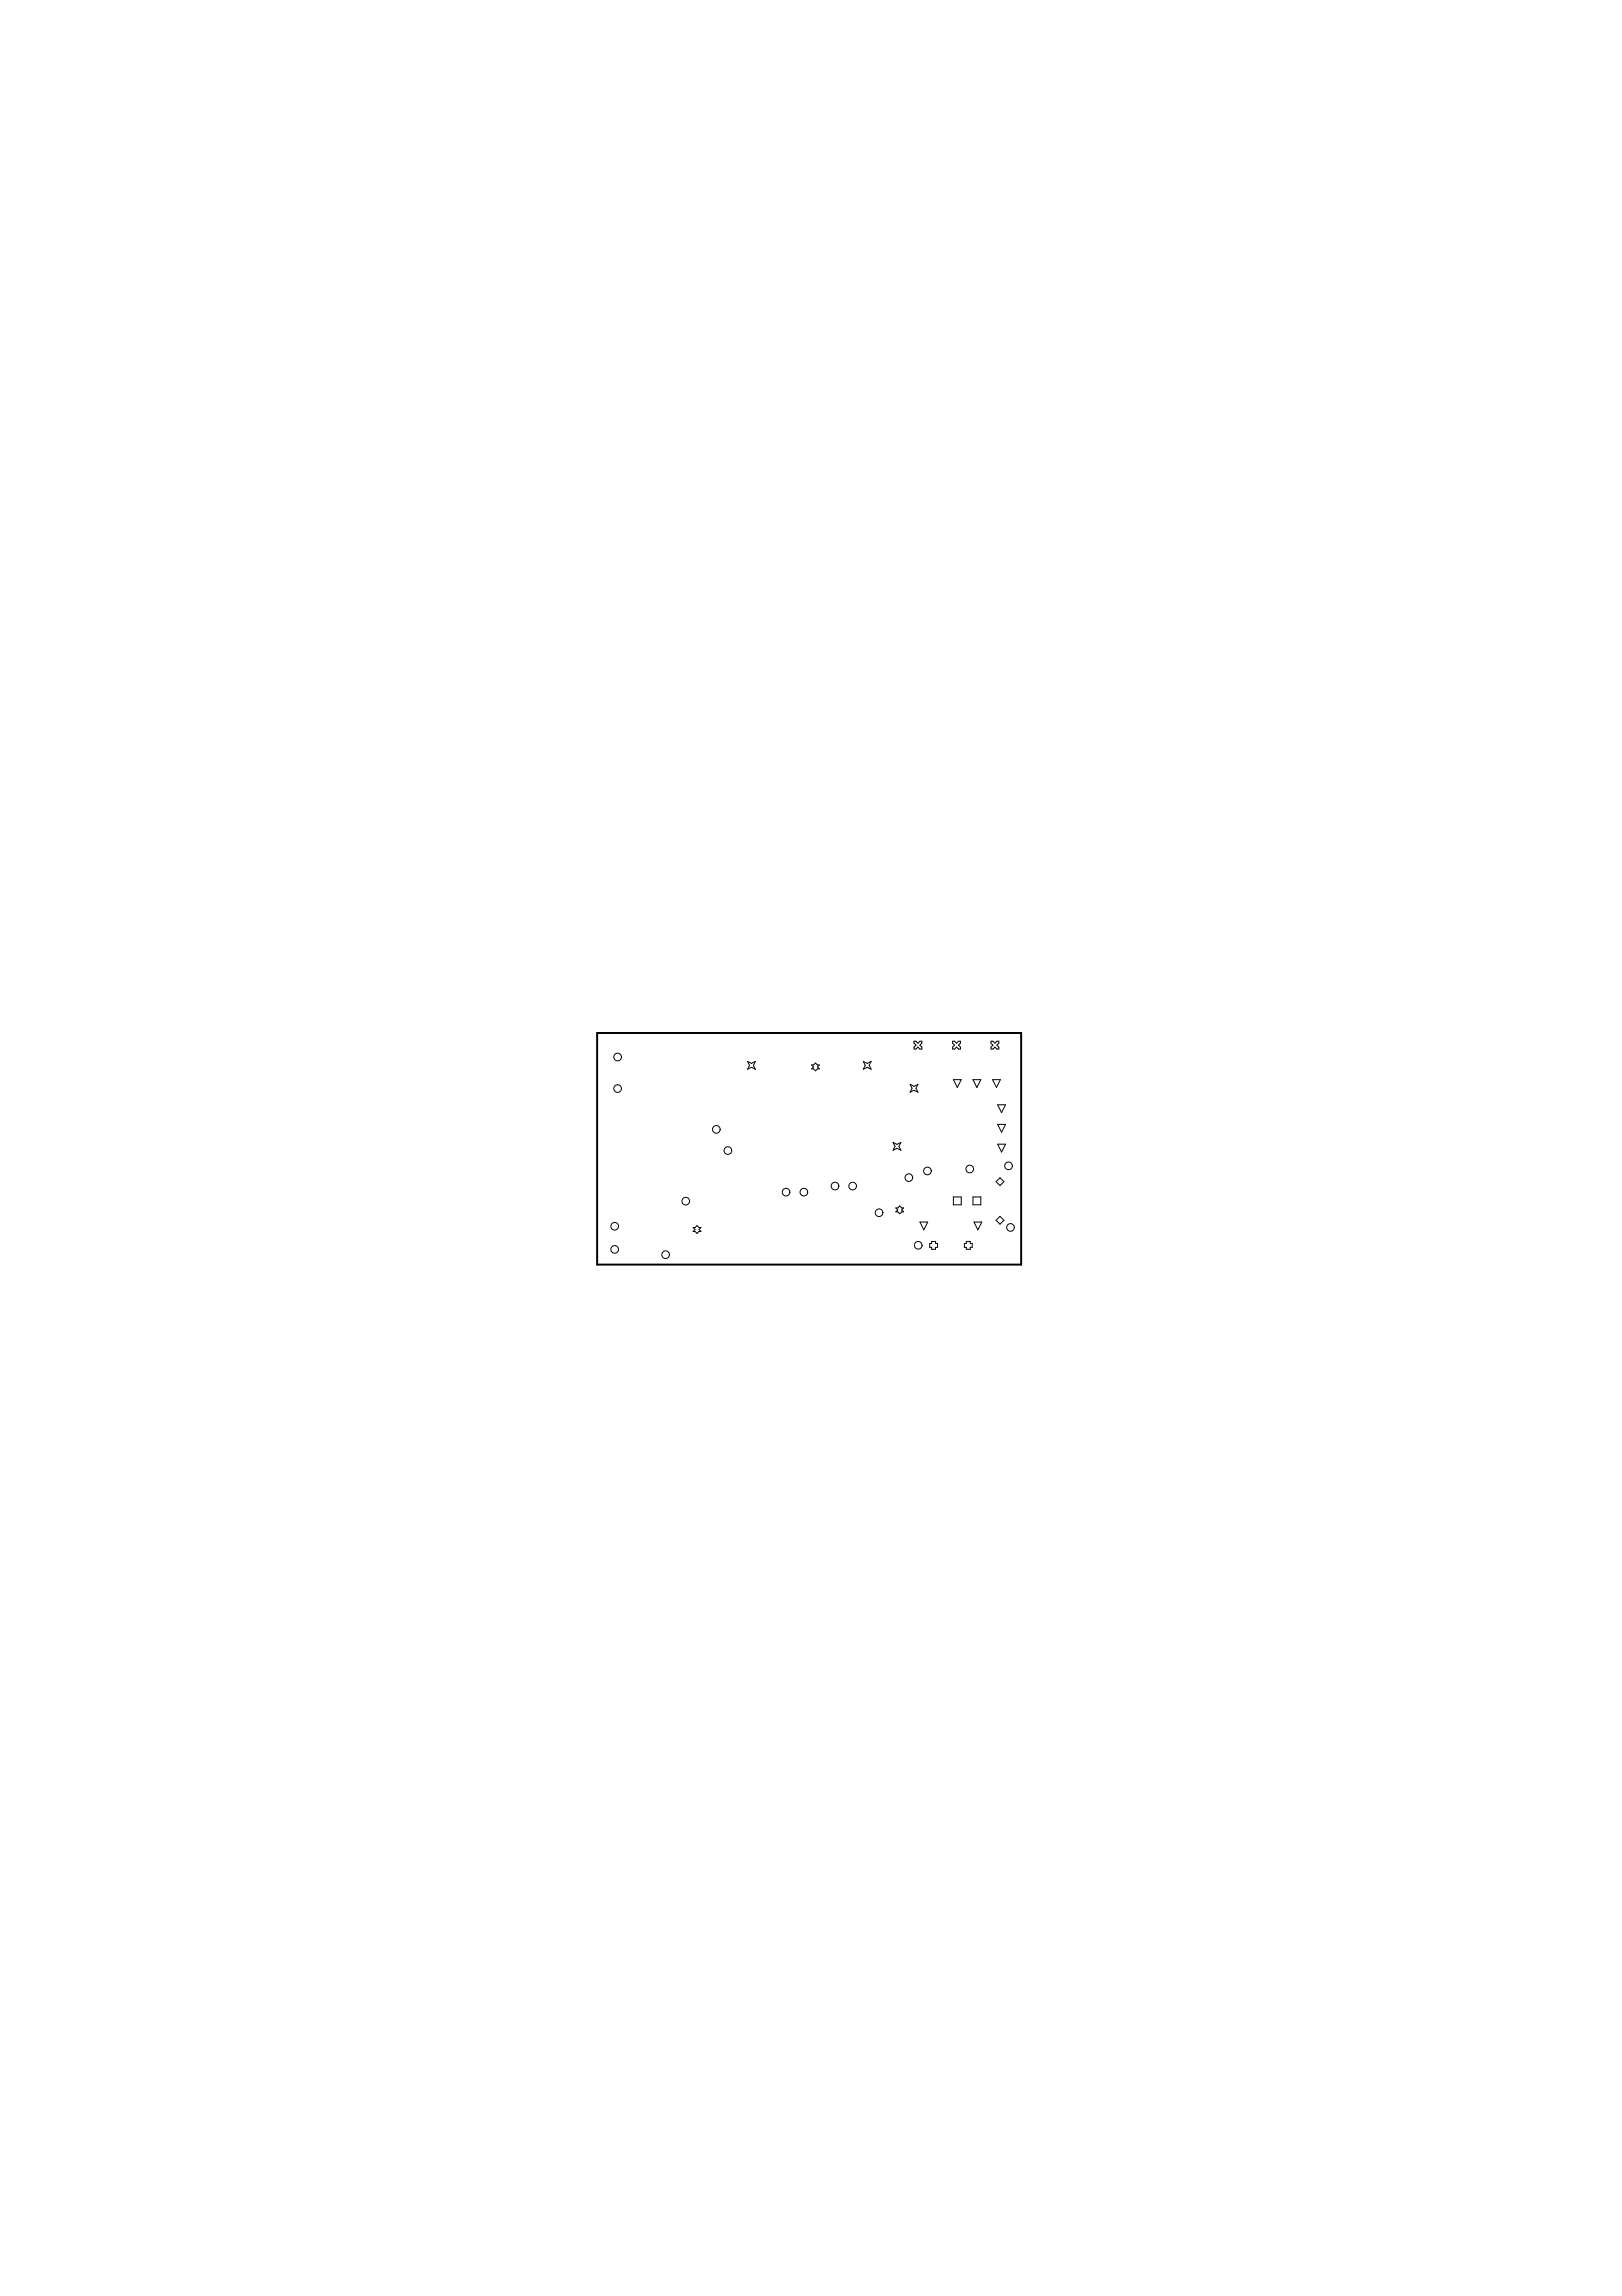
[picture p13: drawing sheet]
<svg xmlns="http://www.w3.org/2000/svg" width="210mm" height="297mm" viewBox="0 0 210 297" stroke-linecap="round" stroke-linejoin="round" font-family="sans-serif">
<path d="M77.3 133.6h54.8v30h-54.8z" fill="none" stroke="#000" stroke-width=".25"/>
<g fill="none" stroke="#000" stroke-width=".13">
<path d="M96.7 137.3l.5 .3 .6-.3-.3 .5 .3 .5-.6-.2-.5 .2 .3-.5zM105 137.8h.3l.2-.3 .3 .3h.2l-.2 .2 .2 .3h-.2l-.3 .2-.2-.2h-.3l.3-.3zM111.7 137.3l.5 .3 .5-.3-.2 .5 .2 .5-.5-.2-.5 .2 .3-.5zM118.3 134.7h.2l.3 .3 .2-.3h.3v.3l-.3 .2 .3 .3v.2h-.3l-.2-.2-.3 .2h-.2v-.2l.2-.3-.2-.2zM123.3 134.7h.2l.3 .3 .2-.3h.3v.3l-.3 .2 .3 .3v.2h-.3l-.2-.2-.3 .2h-.2v-.2l.2-.3-.2-.2zM123.4 139.7h1l-.5 1zM125.9 139.7h1l-.5 1zM128.2 134.7h.3l.3 .3 .2-.3h.3v.3l-.3 .2 .3 .3v.2h-.3l-.2-.2-.3 .2h-.3v-.2l.3-.3-.3-.2zM128.4 139.7h1.1l-.5 1zM89.7 158.8h.2l.3-.2 .3 .2h.2l-.2 .3 .2 .2h-.2l-.3 .3-.3-.3h-.2l.2-.2zM115.6 147.8l.5 .3 .5-.3-.3 .5 .3 .5-.5-.2-.5 .2 .2-.5zM115.9 156.3h.3l.2-.3 .3 .3h.2l-.2 .2 .2 .3h-.2l-.3 .2-.2-.2h-.3l.3-.3z"/>
<path d="M117.8 140.3l.5 .2 .5-.2-.3 .5 .3 .5-.5-.3-.5 .3 .2-.5zM119 158.1h1.1l-.5 1zM123.4 154.9h1v1h-1zM125.9 154.9h1v1h-1zM126 158.1h1.1l-.6 1zM129.1 142.9h1l-.5 1zM129.1 148h1l-.5 1zM129.1 145.5h1l-.5 1zM129.4 157.4l.5 .5-.5 .5-.5-.5zM129.4 152.4l.5 .5-.5 .5-.5-.5zM120.6 160.6h.5v.3h.2v.5h-.2v.2h-.5v-.2h-.3v-.5h.3zM125.1 160.6h.5v.3h.2v.5h-.2v.2h-.5v-.2h-.3v-.5h.3z"/>
<circle cx="79.9" cy="136.7" r=".49"/>
<circle cx="79.5" cy="158.6" r=".49"/>
<circle cx="79.9" cy="140.8" r=".49"/>
<circle cx="88.7" cy="155.4" r=".49"/>
<circle cx="92.7" cy="146.1" r=".49"/>
<circle cx="94.2" cy="148.9" r=".49"/>
<circle cx="101.7" cy="154.2" r=".49"/>
<circle cx="104" cy="154.2" r=".49"/>
<circle cx="108.1" cy="153.4" r=".49"/>
<circle cx="110.3" cy="153.4" r=".49"/>
<circle cx="113.8" cy="156.9" r=".49"/>
<circle cx="117.6" cy="152.4" r=".49"/>
<circle cx="120" cy="151.5" r=".49"/>
<circle cx="125.5" cy="151.2" r=".49"/>
<circle cx="130.5" cy="150.8" r=".49"/>
<circle cx="130.8" cy="158.8" r=".49"/>
<circle cx="79.5" cy="161.6" r=".49"/>
<circle cx="86.1" cy="162.3" r=".49"/>
<circle cx="118.8" cy="161.1" r=".49"/>
</g>
</svg>
